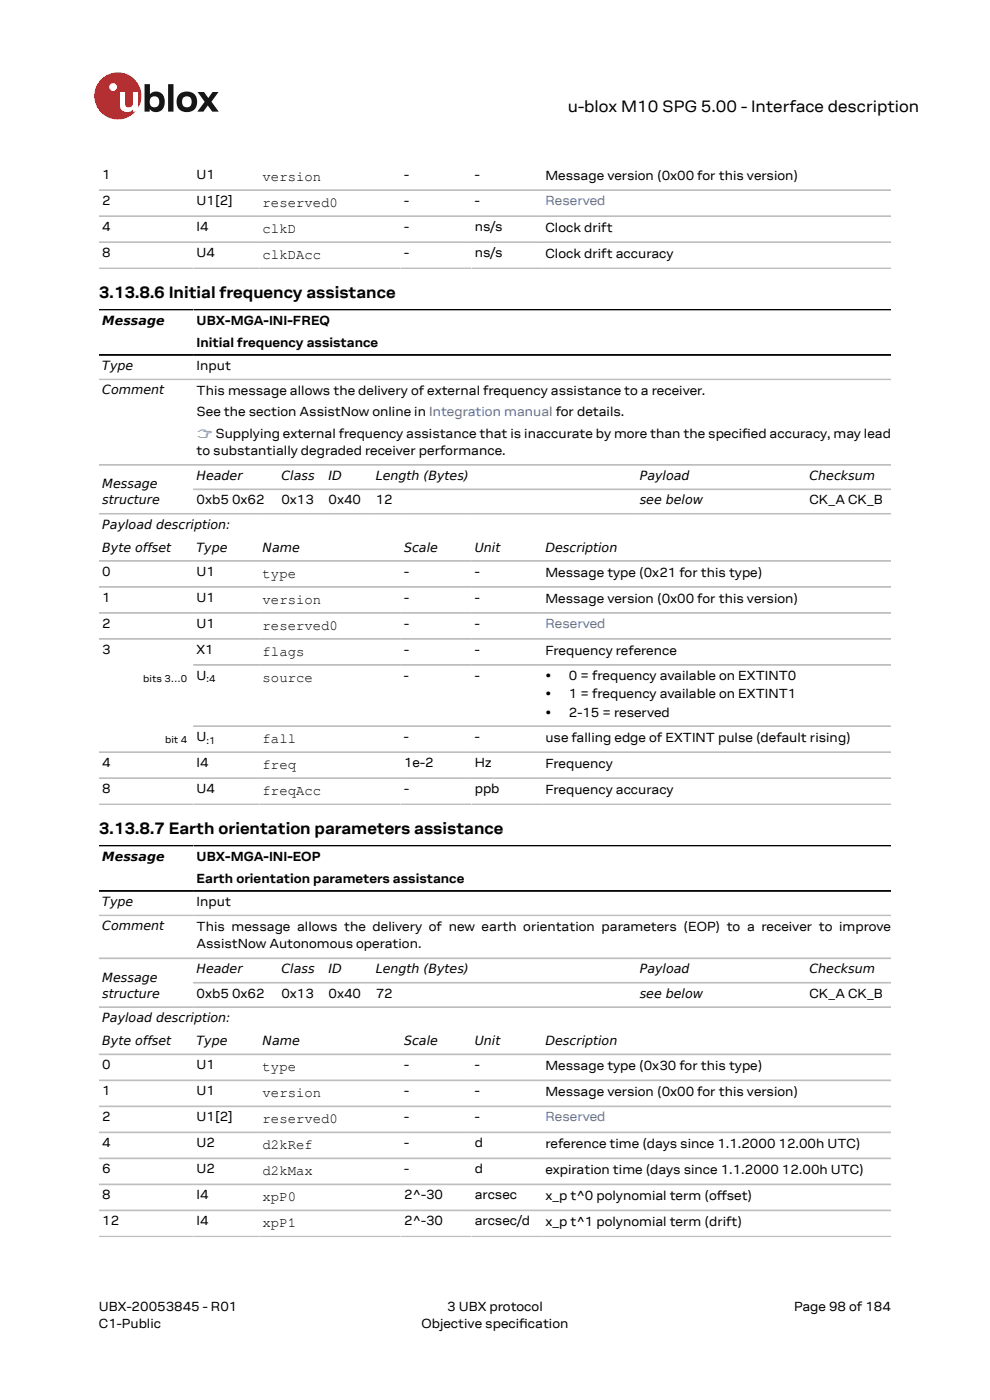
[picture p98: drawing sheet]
<svg xmlns="http://www.w3.org/2000/svg" width="210mm" height="297mm" viewBox="0 0 210 297" stroke-linecap="round" stroke-linejoin="round" font-family="sans-serif">
<defs><g id="words">
<g font-size="3.5">
<text x="120.4" y="23.7">u-blox M10 SPG 5.00 - Interface description</text>
<text x="21" y="63.3">3.13.8.6 Initial frequency assistance</text>
<text x="21" y="177">3.13.8.7 Earth orientation parameters assistance</text>
</g>
<g font-size="3">
<text x="55.7" y="38.4">version</text>
<text x="55.7" y="43.9">reserved0</text>
<text x="55.7" y="49.4">clkD</text>
<text x="55.7" y="54.9">clkDAcc</text>
<text x="55.7" y="122.5">type</text>
<text x="55.7" y="128">version</text>
<text x="55.7" y="133.6">reserved0</text>
<text x="55.7" y="139.1">flags</text>
<text x="55.7" y="144.6">source</text>
<text x="55.7" y="157.6">fall</text>
<text x="55.7" y="163.1">freq</text>
<text x="55.7" y="168.6">freqAcc</text>
<text x="55.7" y="227.2">type</text>
<text x="55.7" y="232.7">version</text>
<text x="55.7" y="238.2">reserved0</text>
<text x="55.7" y="243.8">d2kRef</text>
<text x="55.7" y="249.3">d2kMax</text>
<text x="55.7" y="254.8">xpP0</text>
<text x="55.7" y="260.3">xpP1</text>
</g>
<g font-size="2.8">
<text x="21.7" y="38">1</text>
<text x="41.7" y="38">U1</text>
<text x="85.7" y="38">-</text>
<text x="100.7" y="38">-</text>
<text x="115.7" y="38.1">Message version (0x00 for this version)</text>
<text x="21.7" y="43.5">2</text>
<text x="41.7" y="43.5">U1[2]</text>
<text x="85.7" y="43.5">-</text>
<text x="100.7" y="43.5">-</text>
<text x="21.7" y="49">4</text>
<text x="41.7" y="49">I4</text>
<text x="85.7" y="49">-</text>
<text x="100.7" y="49">ns/s</text>
<text x="115.7" y="49.2">Clock drift</text>
<text x="21.7" y="54.5">8</text>
<text x="41.7" y="54.5">U4</text>
<text x="85.7" y="54.5">-</text>
<text x="100.7" y="54.5">ns/s</text>
<text x="115.7" y="54.7">Clock drift accuracy</text>
<text x="41.7" y="69">UBX-MGA-INI-FREQ</text>
<text x="41.7" y="73.5">Initial frequency assistance</text>
<text x="41.7" y="78.5">Input</text>
<text x="41.7" y="83.8">This message allows the delivery of external frequency assistance to a receiver.</text>
<text x="41.7" y="88.3">See the section AssistNow online in Integration manual for details.</text>
<text x="157.4" y="92.8">i</text>
<text x="41.7" y="96.5">to substantially degraded receiver performance.</text>
<text x="41.7" y="107">0xb5 0x62</text>
<text x="59.7" y="107">0x13</text>
<text x="69.7" y="107">0x40</text>
<text x="79.7" y="107">12</text>
<text x="171.7" y="107">CK_A CK_B</text>
<text x="21.7" y="122.2">0</text>
<text x="41.7" y="122.2">U1</text>
<text x="85.7" y="122.2">-</text>
<text x="100.7" y="122.2">-</text>
<text x="115.7" y="122.3">Message type (0x21 for this type)</text>
<text x="21.7" y="127.7">1</text>
<text x="41.7" y="127.7">U1</text>
<text x="85.7" y="127.7">-</text>
<text x="100.7" y="127.7">-</text>
<text x="115.7" y="127.8">Message version (0x00 for this version)</text>
<text x="21.7" y="133.2">2</text>
<text x="41.7" y="133.2">U1</text>
<text x="85.7" y="133.2">-</text>
<text x="100.7" y="133.2">-</text>
<text x="21.7" y="138.7">3</text>
<text x="41.7" y="138.7">X1</text>
<text x="85.7" y="138.7">-</text>
<text x="100.7" y="138.7">-</text>
<text x="115.7" y="138.9">Frequency reference</text>
<text x="41.7" y="144.2">U</text>
<text x="85.7" y="144.2">-</text>
<text x="100.7" y="144.2">-</text>
<text x="115.7" y="144.2">•</text>
<text x="115.7" y="148.1">•</text>
<text x="120.7" y="144.2">0 = frequency available on EXTINT0</text>
<text x="120.7" y="148.1">1 = frequency available on EXTINT1</text>
<text x="115.7" y="152.1">•</text>
<text x="120.7" y="152.1">2-15 = reserved</text>
<text x="41.7" y="157.2">U</text>
<text x="85.7" y="157.2">-</text>
<text x="100.7" y="157.2">-</text>
<text x="115.7" y="157.4">use falling edge of EXTINT pulse (default rising)</text>
<text x="21.7" y="162.7">4</text>
<text x="41.7" y="162.7">I4</text>
<text x="85.7" y="162.7">1e-2</text>
<text x="100.7" y="162.7">Hz</text>
<text x="115.7" y="162.9">Frequency</text>
<text x="21.7" y="168.3">8</text>
<text x="41.7" y="168.3">U4</text>
<text x="85.7" y="168.3">-</text>
<text x="100.7" y="168.3">ppb</text>
<text x="115.7" y="168.4">Frequency accuracy</text>
<text x="41.7" y="182.7">UBX-MGA-INI-EOP</text>
<text x="41.7" y="187.2">Earth orientation parameters assistance</text>
<text x="41.7" y="192.2">Input</text>
<text x="41.7" y="197.5">This message allows the delivery of new earth orientation parameters (EOP) to a receiver to improve</text>
<text x="41.7" y="201.2">AssistNow Autonomous operation.</text>
<text x="41.7" y="211.6">0xb5 0x62</text>
<text x="59.7" y="211.6">0x13</text>
<text x="69.7" y="211.6">0x40</text>
<text x="79.7" y="211.6">72</text>
<text x="171.7" y="211.6">CK_A CK_B</text>
<text x="21.7" y="226.8">0</text>
<text x="41.7" y="226.8">U1</text>
<text x="85.7" y="226.8">-</text>
<text x="100.7" y="226.8">-</text>
<text x="115.7" y="227">Message type (0x30 for this type)</text>
<text x="21.7" y="232.4">1</text>
<text x="41.7" y="232.4">U1</text>
<text x="85.7" y="232.4">-</text>
<text x="100.7" y="232.4">-</text>
<text x="115.7" y="232.5">Message version (0x00 for this version)</text>
<text x="21.7" y="237.9">2</text>
<text x="41.7" y="237.9">U1[2]</text>
<text x="85.7" y="237.9">-</text>
<text x="100.7" y="237.9">-</text>
<text x="21.7" y="243.4">4</text>
<text x="41.7" y="243.4">U2</text>
<text x="85.7" y="243.4">-</text>
<text x="100.7" y="243.4">d</text>
<text x="115.7" y="243.5">reference time (days since 1.1.2000</text>
<text x="165.2" y="243.5">12.00h UTC)</text>
<text x="21.7" y="248.9">6</text>
<text x="41.7" y="248.9">U2</text>
<text x="85.7" y="248.9">-</text>
<text x="100.7" y="248.9">d</text>
<text x="115.7" y="249.1">expiration time (days since 1.1.2000</text>
<text x="165.9" y="249.1">12.00h UTC)</text>
<text x="21.7" y="254.4">8</text>
<text x="41.7" y="254.4">I4</text>
<text x="85.7" y="254.4">2^-30</text>
<text x="100.7" y="254.4">arcsec</text>
<text x="115.7" y="254.6">x_p t^0 polynomial term (ofset)</text>
<text x="152" y="254.6">f</text>
<text x="21.7" y="259.9">12</text>
<text x="41.7" y="259.9">I4</text>
<text x="85.7" y="259.9">2^-30</text>
<text x="100.7" y="259.9">arcsec/d</text>
<text x="115.7" y="260.1">x_p t^1 polynomial term (drift)</text>
<text x="21" y="278">UBX-20053845 - R01</text>
<text x="21" y="281.8">C1-Public</text>
<text x="89.4" y="281.8">Objective specifcation</text>
<text x="94.9" y="278">3 UBX protocol</text>
<text x="110.1" y="281.8">i</text>
<text x="168.4" y="278">Page 98 of 184</text>
</g>
<g font-size="2.8" fill="#4664b4">
<text x="115.7" y="43.5">Reserved</text>
<text x="41.7" y="92.8">☞ Supplying external frequency assistance that is inaccurate by more than the specifed accuracy, may lead</text>
<text x="115.7" y="133.2">Reserved</text>
<text x="115.7" y="237.9">Reserved</text>
</g>
<g font-size="2.7">
<text x="21.7" y="68.9">Message</text>
<text x="21.7" y="78.5">Type</text>
<text x="21.7" y="83.7">Comment</text>
<text x="41.7" y="101.8">Header</text>
<text x="59.7" y="101.8">Class</text>
<text x="69.7" y="101.8">ID</text>
<text x="79.7" y="101.8">Length (Bytes)</text>
<text x="135.7" y="101.8">Payload</text>
<text x="171.7" y="101.8">Checksum</text>
<text x="21.7" y="103.6">Message</text>
<text x="21.7" y="107">structure</text>
<text x="135.7" y="107">see below</text>
<text x="21.7" y="112.2">Payload description:</text>
<text x="21.7" y="117">Byte offset</text>
<text x="41.7" y="117">Type</text>
<text x="55.7" y="117">Name</text>
<text x="85.7" y="117">Scale</text>
<text x="100.7" y="117">Unit</text>
<text x="115.7" y="117">Description</text>
<text x="21.7" y="182.6">Message</text>
<text x="21.7" y="192.2">Type</text>
<text x="21.7" y="197.4">Comment</text>
<text x="21.7" y="208.3">Message</text>
<text x="41.7" y="206.5">Header</text>
<text x="59.7" y="206.5">Class</text>
<text x="69.7" y="206.5">ID</text>
<text x="79.7" y="206.5">Length (Bytes)</text>
<text x="135.7" y="206.5">Payload</text>
<text x="171.7" y="206.5">Checksum</text>
<text x="21.7" y="211.7">structure</text>
<text x="135.7" y="211.7">see below</text>
<text x="21.7" y="216.9">Payload description:</text>
<text x="21.7" y="221.7">Byte offset</text>
<text x="41.7" y="221.7">Type</text>
<text x="55.7" y="221.7">Name</text>
<text x="85.7" y="221.7">Scale</text>
<text x="100.7" y="221.7">Unit</text>
<text x="115.7" y="221.7">Description</text>
</g>
<g font-size="2.1">
<text x="30.4" y="144.8">bits 3…0</text>
<text x="43.8" y="144.8">:4</text>
<text x="35" y="157.6">bit 4</text>
<text x="43.8" y="157.7">:1</text>
</g>
</g></defs>
<circle cx="25" cy="20.4" r="5" fill="#ed2023"/>
<circle cx="24" cy="18.5" r=".83" fill="#fff"/>
<g fill="#151516">
<path d="M35.7 17.9h1.1v5.8h-1.1z"/>
<path d="M41.9 19.5h1.4l.9 1.3 .9-1.3h1.3l-1.6 2.1 1.6 2.1h-1.4l-.9-1.3-1 1.3h-1.2l1.5-2.1z"/>
<path d="M32 20.7a1.17 1.17 0 0 0-.1 1.5 1.17 1.17 0 0 0 1.4 .4 1.16 1.16 0 0 0 .4-1.6 1.16 1.16 0 0 0-1.7-.3zM30.7 17.9h1.1v2.1a1.82 1.82 0 0 1 2.2-.4 1.82 1.82 0 0 1 .9 2 1.83 1.83 0 0 1-1 2 1.83 1.83 0 0 1-2.1-.5v.6h-1.1z"/>
<path d="M38.9 20.7a1.18 1.18 0 0 0-.2 1.5 1.18 1.18 0 0 0 1.5 .4 1.18 1.18 0 0 0 .4-1.5 1.18 1.18 0 0 0-1.5-.5zM37.4 21.6a2.25 2.25 0 0 1 4.5 0 2.25 2.25 0 0 1-4.5 0z"/>
</g>
<path d="M25.4 19.5h1.1v2.5a.84 .84 0 0 0 1 .8 .84 .84 0 0 0 .7-1v-2.3h1.1v4.2h-1.1v-.5a1.59 1.59 0 0 1-1.8 .5 1.59 1.59 0 0 1-1-1.5z" fill="#fff"/>
<g fill="none" stroke="#bebebe" stroke-width=".35">
<path d="M21 40.3h168M21 45.9h168M21 51.4h168M21 56.9h168M21 80.5h168M21 98.6h168M21 109h168M21 119h168M41 103.8h148M21 124.5h168M21 130h168M21 135.5h168"/>
<path d="M21 159.6h168M41 154h148M41 141.1h148M21 165.1h168M21 170.6h168M21 194.2h168M21 203.3h168M21 213.7h168M189 208.5h-148M21 223.7h168M21 229.2h168M21 234.7h168"/>
<path d="M21 240.2h168M21 245.7h168M21 251.3h168M21 256.8h168M21 262.3h168"/>
</g>
<path d="M21 65.7h168M21 75.3h168M21 179.4h168M21 189h168" fill="none" stroke="#000" stroke-width=".35"/>
<use href="#words"/>
</svg>
